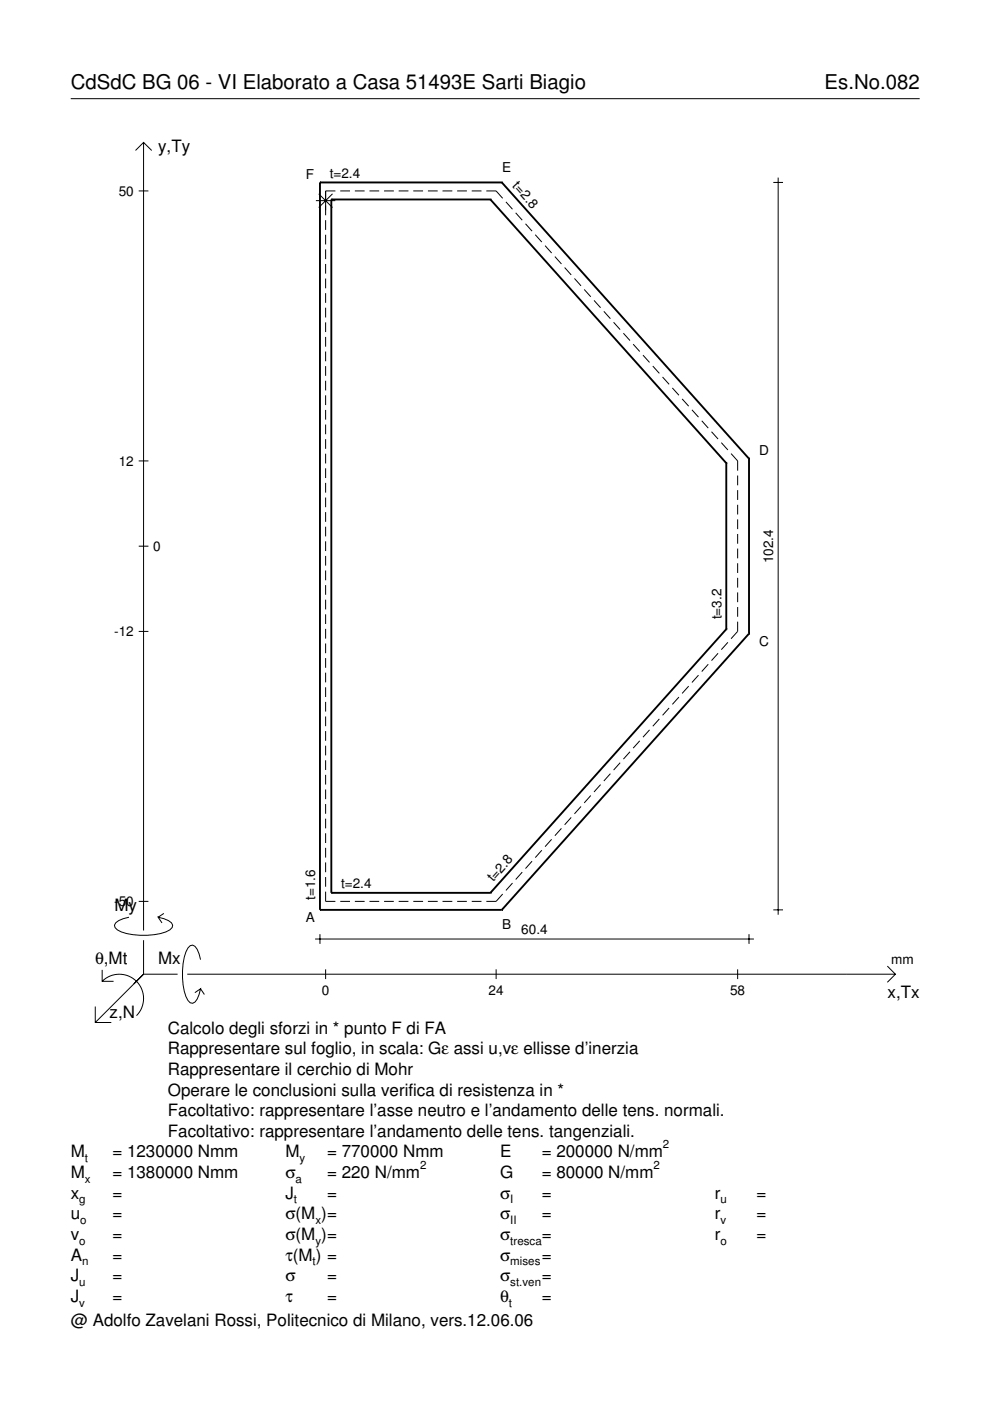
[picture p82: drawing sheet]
<svg xmlns="http://www.w3.org/2000/svg" width="210mm" height="297mm" viewBox="0 0 210 297" stroke-linecap="round" stroke-linejoin="round" font-family="sans-serif">
<defs><g id="words">
<g font-size="4.3">
<text x="15" y="18.9">CdSdC BG 06 - VI Elaborato a Casa 51493E Sarti Biagio</text>
<text x="174.8" y="18.9">Es.No.082</text>
</g>
<g font-size="3.6">
<text x="33.5" y="32.3">y,Ty</text>
<text x="24.3" y="193.2">My</text>
<text x="20.1" y="204.5">θ,Mt</text>
<text x="33.5" y="204.5">Mx</text>
<text x="23.2" y="215.8">z,N</text>
<text x="188.2" y="211.7">x,Tx</text>
<text x="35.6" y="219.2">Calcolo degli sforzi in * punto F di FA</text>
<text x="35.6" y="227.9">Rappresentare il cerchio di Mohr</text>
<text x="35.6" y="223.5">Rappresentare sul foglio, in scala: Gε assi u,vε ellisse d’inerzia</text>
<text x="35.6" y="232.3">Operare le conclusioni sulla verifica di resistenza in *</text>
<text x="35.6" y="236.7">Facoltativo: rappresentare l’asse neutro e l’andamento delle tens. normali.</text>
<text x="15" y="245.4">M</text>
<text x="23.8" y="245.4">= 1230000 Nmm</text>
<text x="35.6" y="241">Facoltativo: rappresentare l’andamento delle tens. tangenziali.</text>
<text x="60.5" y="245.4">M</text>
<text x="69.3" y="245.4">= 770000 Nmm</text>
<text x="106" y="245.4">E</text>
<text x="114.9" y="245.4">= 200000 N/mm</text>
<text x="15" y="249.8">M</text>
<text x="23.8" y="249.8">= 1380000 Nmm</text>
<text x="60.5" y="249.8">σ</text>
<text x="69.3" y="249.8">= 220 N/mm</text>
<text x="106" y="249.8">G</text>
<text x="114.9" y="249.8">= 80000 N/mm</text>
<text x="15" y="254.2">x</text>
<text x="23.8" y="254.2">=</text>
<text x="60.5" y="254.2">J</text>
<text x="69.3" y="254.2">=</text>
<text x="106" y="254.2">σ</text>
<text x="114.9" y="254.2">=</text>
<text x="151.5" y="254.2">r</text>
<text x="160.4" y="254.2">=</text>
<text x="15" y="258.5">u</text>
<text x="15" y="262.9">v</text>
<text x="23.8" y="258.5">=</text>
<text x="23.8" y="262.9">=</text>
<text x="60.5" y="262.9">σ(M )=</text>
<text x="60.5" y="258.5">σ(M )=</text>
<text x="106" y="258.5">σ</text>
<text x="106" y="262.9">σ</text>
<text x="114.9" y="258.5">=</text>
<text x="114.9" y="262.9">=</text>
<text x="151.5" y="258.5">r</text>
<text x="151.5" y="262.9">r</text>
<text x="160.4" y="258.5">=</text>
<text x="160.4" y="262.9">=</text>
<text x="15" y="267.3">A</text>
<text x="23.8" y="267.3">=</text>
<text x="60.5" y="267.3">τ(M ) =</text>
<text x="106" y="267.3">σ</text>
<text x="114.9" y="267.3">=</text>
<text x="15" y="271.7">J</text>
<text x="23.8" y="271.7">=</text>
<text x="60.5" y="271.7">σ</text>
<text x="69.3" y="271.7">=</text>
<text x="106" y="271.7">σ</text>
<text x="114.9" y="271.7">=</text>
<text x="15" y="276">J</text>
<text x="15" y="281.2">@ Adolfo Zavelani Rossi, Politecnico di Milano, vers.12.06.06</text>
<text x="23.8" y="276">=</text>
<text x="60.5" y="276">τ</text>
<text x="69.3" y="276">=</text>
<text x="106" y="276">θ</text>
<text x="114.9" y="276">=</text>
</g>
<g font-size="2.9">
<text x="25.2" y="41.5">50</text>
<text x="64.8" y="37.9">F</text>
<text x="69.9" y="37.7">t=2.4</text>
<text x="106.5" y="36.5">E</text>
<text x="108.5" y="39.5" transform="rotate(48 108.5 39.5)">t=2.8</text>
<text x="25.2" y="98.7">12</text>
<text x="160.9" y="96.4">D</text>
<text x="32.5" y="116.8">0</text>
<text x="164" y="119.4" transform="rotate(-90 164 119.4)">102.4</text>
<text x="153" y="131.3" transform="rotate(-90 153 131.3)">t=3.2</text>
<text x="24.2" y="134.9">-12</text>
<text x="160.9" y="137">C</text>
<text x="66.8" y="190.9" transform="rotate(-90 66.8 190.9)">t=1.6</text>
<text x="72.3" y="188.3">t=2.4</text>
<text x="104.6" y="187.1" transform="rotate(-48 104.6 187.1)">t=2.8</text>
<text x="24.2" y="192.1">-50</text>
<text x="64.8" y="195.5">A</text>
<text x="106.5" y="196.9">B</text>
<text x="110.5" y="198.1">60.4</text>
<text x="189" y="204.5">mm</text>
<text x="68.2" y="210.9">0</text>
<text x="103.6" y="210.9">24</text>
<text x="154.8" y="210.9">58</text>
</g>
<g font-size="2.4">
<text x="140.6" y="243.4">2</text>
<text x="18" y="246.4">t</text>
<text x="18" y="250.8">x</text>
<text x="62.7" y="250.8">a</text>
<text x="63.5" y="246.4">y</text>
<text x="89.1" y="247.8">2</text>
<text x="138.6" y="247.8">2</text>
<text x="16.8" y="255.2">g</text>
<text x="62.3" y="255.2">t</text>
<text x="108.2" y="255.2">I</text>
<text x="152.7" y="255.2">u</text>
<text x="16.8" y="263.9">o</text>
<text x="17" y="259.5">o</text>
<text x="66.9" y="259.5">x</text>
<text x="66.9" y="263.9">y</text>
<text x="108.2" y="259.5">II</text>
<text x="108.2" y="263.9">tresca</text>
<text x="152.7" y="259.5">v</text>
<text x="152.7" y="263.9">o</text>
<text x="17.4" y="268.3">n</text>
<text x="66.3" y="268.3">t</text>
<text x="108.2" y="268.3">mises</text>
<text x="16.8" y="272.7">u</text>
<text x="108.2" y="272.7">st.ven</text>
<text x="16.8" y="277">v</text>
<text x="107.9" y="277">t</text>
</g>
</g></defs>
<g fill="none" stroke="#000" stroke-width=".21">
<path d="M15 20.9h180M28.7 31.9l1.7-1.7 1.8 1.7M30.4 30.2v167.1M164 38.7h2M165 37.7v156.2M29.4 40.5h2.1M67 42.5h4.1M67.6 41.1l2.9 2.9M69 46.7v2M69 49.8v2M69 52.9v2M69 56v2"/>
<path d="M69 59.1v2M70.5 41.1l-2.9 2.9M71.1 40.5h-2.1v5.1M72.1 40.5h2.1M75.2 40.5h2.1M78.3 40.5h2.1M81.4 40.5h2.1M84.5 40.5h2.1M87.6 40.5h2.1M90.7 40.5h2.1M93.8 40.5h2.1M96.9 40.5h2.1"/>
<path d="M100 40.5h2.1M103.1 40.5h2.1l1.4 1.5M107.3 42.8l1.4 1.6M109.3 45.1l1.4 1.6M111.4 47.4l1.4 1.6M113.5 49.8l1.4 1.5M115.6 52.1l1.4 1.5M117.6 54.4l1.4 1.6M119.7 56.7l1.4 1.6M121.8 59l1.4 1.6M69 62.2v2M69 65.2v2.1"/>
<path d="M69 68.3v2.1M69 71.4v2.1M69 74.5v2.1M69 77.6v2.1M123.9 61.4l1.4 1.5M125.9 63.7l1.4 1.5M128 66l1.4 1.6M130.1 68.3l1.4 1.6M132.2 70.7l1.4 1.5M134.2 73l1.4 1.5M136.3 75.3l1.4 1.5M138.4 77.6l1.4 1.6"/>
<path d="M140.5 79.9l1.4 1.6M29.4 97.7h2.1M69 80.7v2.1M69 83.8v2.1M69 86.9v2.1M69 90v2.1M69 93.1v2.1M69 96.2v2.1M69 99.3v2.1M142.6 82.3l1.3 1.5M144.6 84.6l1.4 1.5M146.7 86.9l1.4 1.5"/>
<path d="M148.8 89.2l1.4 1.6M150.9 91.5l1.3 1.6M152.9 93.9l1.4 1.5M155 96.2l1.4 1.5v2.1M29.4 115.8h2.1M69 102.4v2.1M69 105.5v2M69 108.6v2M69 111.7v2M69 114.8v2M69 117.9v2M156.4 100.8v2.1"/>
<path d="M156.4 103.9v2.1M156.4 107v2.1M156.4 110.1v2.1M156.4 113.2v2.1M156.4 116.3v2.1M156.4 119.4v2.1M29.4 133.9h2.1M69 121v2M69 124.1v2M69 127.1v2.1M69 130.2v2.1M69 133.3v2.1"/>
<path d="M69 136.4v2.1M69 139.5v2.1M152.2 138.5l-1.3 1.6M154.3 136.2l-1.4 1.5M156.4 122.5v2.1M156.4 125.6v2.1M156.4 128.7v2.1M156.4 131.8v2.1l-1.4 1.5M69 142.6v2.1M69 145.7v2.1M69 148.8v2.1M69 151.9v2.1"/>
<path d="M69 155v2.1M69 158.1v2.1M133.6 159.4l-1.4 1.6M135.6 157.1l-1.4 1.5M137.7 154.8l-1.4 1.5M139.8 152.4l-1.4 1.6M141.9 150.1l-1.4 1.6M143.9 147.8l-1.3 1.5M146 145.5l-1.4 1.5M148.1 143.2l-1.4 1.5M150.2 140.8l-1.4 1.6M69 161.2v2.1"/>
<path d="M69 164.3v2.1M69 167.4v2M69 170.5v2M69 173.6v2M69 176.7v2M69 179.8v2M117 178l-1.4 1.5M119 175.6l-1.4 1.6M121.1 173.3l-1.4 1.6M123.2 171l-1.4 1.6M125.3 168.7l-1.4 1.5M127.3 166.4l-1.4 1.5"/>
<path d="M129.4 164l-1.4 1.6M131.5 161.7l-1.4 1.6M27.3 194.5a3.6 3.6 0 0 0-3 1.7l.1 .5a5.6 5.6 0 0 0 3.8 1.5 13.4 13.4 0 0 0 7.8-1l.5-.5 .1-.5a3.6 3.6 0 0 0-3.1-1.7l.8 1.2M29.4 191.1h2.1M30.4 199.3v7.3M34.7 193.7l-1.2 .8M66.8 199.1h93M67.8 198.1v2M69 189v2.1h2.1M69 182.9v2M69 186v2M72.1 191.1h2.1"/>
<path d="M75.2 191.1h2.1M78.3 191.1h2.1M81.4 191.1h2.1M84.5 191.1h2.1M87.6 191.1h2.1M90.7 191.1h2.1M93.8 191.1h2.1M96.9 191.1h2.1M100 191.1h2.1M106.6 189.6l-1.4 1.5h-2.1M108.7 187.2l-1.4 1.6M110.7 184.9l-1.4 1.6"/>
<path d="M112.8 182.6l-1.4 1.6M114.9 180.3l-1.4 1.5M158.8 198.1v2M164 192.9h2M20.2 213.4v3.4h3.4M21.7 208.1a5.1 5.1 0 0 1 7.2 0 5.1 5.1 0 0 1 0 7.2M21.7 205.6v2.5h2.4M30.4 206.6l-10.2 10.2M30.4 206.6h7.2M39.7 206.6h150.1M42.5 203.5a3.6 3.6 0 0 0-1.7-3.1l-.5 .1a5.7 5.7 0 0 0-1.5 3.8 13.3 13.3 0 0 0 1 7.8l.5 .5 .5 .1a3.6 3.6 0 0 0 1.7-3.1l-1.2 .9M42.5 209.6l.8 1.3"/>
<path d="M69 205.5v2.1M105.2 205.5v2.1M156.4 205.5v2.1M188.1 204.8l1.7 1.8-1.7 1.7"/>
</g>
<g fill="none" stroke="#000" stroke-width=".4">
<path d="M67.8 38.7h.1M67.8 38.7h38.6M67.8 38.7v154.2M106.4 38.7h.1M106.4 38.7l52.4 58.6M70.2 42.3h.1M70.2 42.3h33.8M70.2 42.3v147M104 42.3h.1M104 42.3l50 55.9M154 98.2h.1M154 98.2v35.2"/>
<path d="M158.8 97.3h.1M158.8 97.3v37M154 133.4h.1M154 133.4l-50 55.9M158.8 134.3h.1M158.8 134.3l-52.4 58.6M67.8 192.9h.1M67.8 192.9h38.6M70.2 189.3h.1M70.2 189.3h33.8M104 189.3h.1M106.4 192.9h.1"/>
</g>
<use href="#words"/>
</svg>
